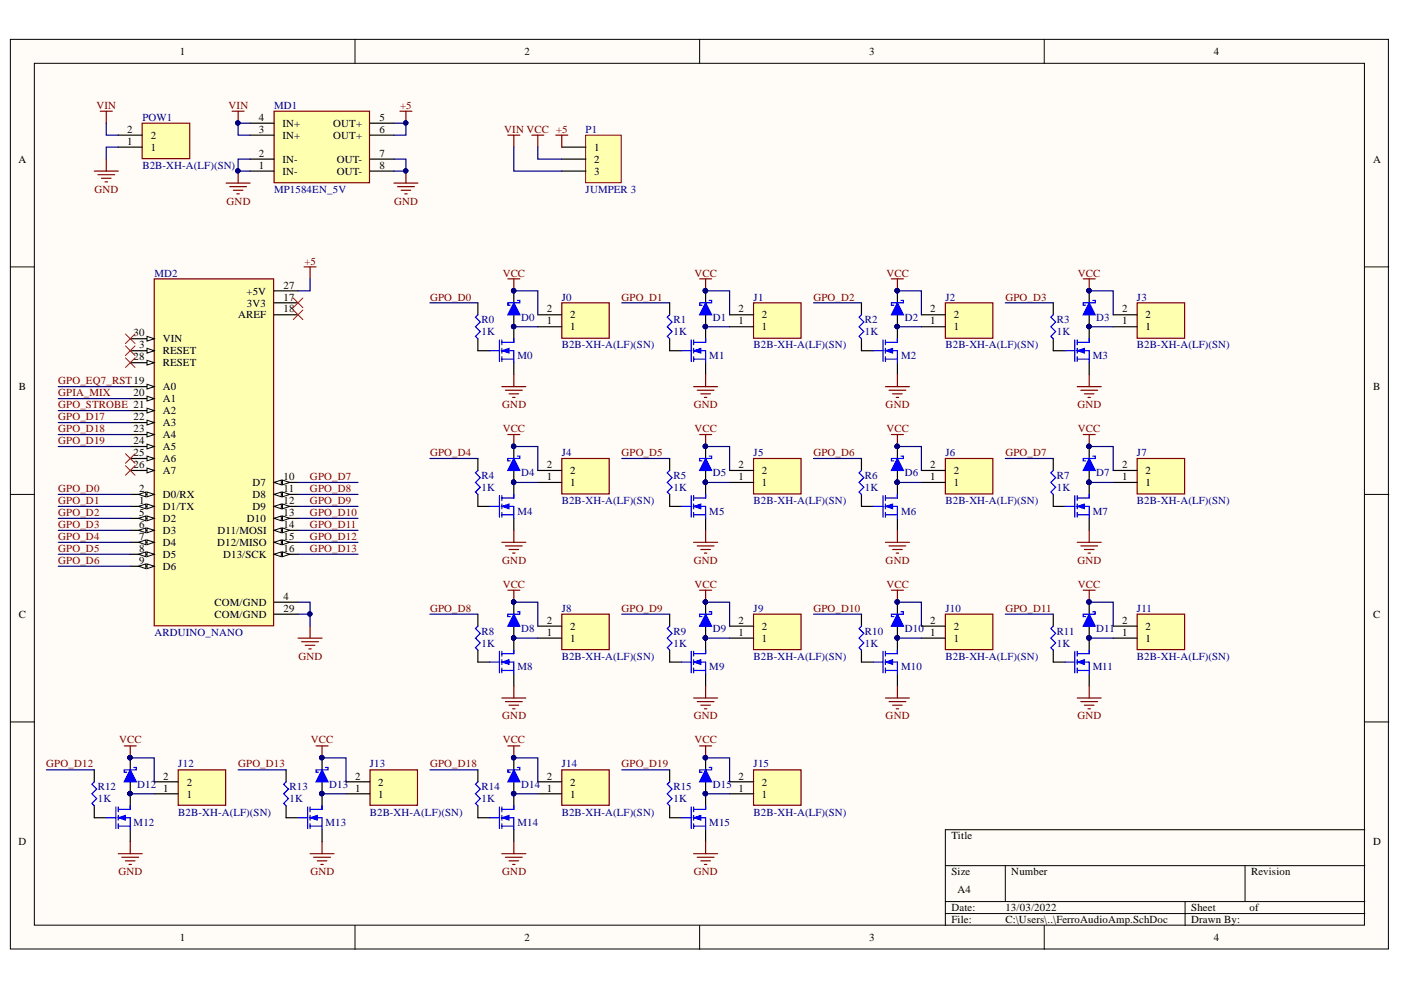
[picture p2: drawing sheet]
<svg xmlns="http://www.w3.org/2000/svg" width="297mm" height="210mm" viewBox="0 0 297 210" stroke-linecap="round" stroke-linejoin="round" font-family="sans-serif">
<defs><g id="words">
<g font-size="2.3">
<text x="38.1" y="11.7">1</text>
<text x="111.2" y="11.7">2</text>
<text x="184.3" y="11.7">3</text>
<text x="257.4" y="11.7">4</text>
<text x="27" y="28.1">2</text>
<text x="32" y="29.4">2</text>
<text x="54.9" y="25.6">4</text>
<text x="54.9" y="28.1">3</text>
<text x="59.9" y="26.9">IN+</text>
<text x="59.9" y="29.4">IN+</text>
<text x="70.6" y="26.9">OUT+</text>
<text x="70.6" y="29.4">OUT+</text>
<text x="80.4" y="25.6">5</text>
<text x="80.4" y="28.1">6</text>
<text x="3.9" y="34.5">A</text>
<text x="27" y="30.7">1</text>
<text x="32" y="31.9">1</text>
<text x="54.9" y="35.7">1</text>
<text x="54.9" y="33.2">2</text>
<text x="59.9" y="34.5">IN-</text>
<text x="71.4" y="34.5">OUT-</text>
<text x="80.4" y="33.2">7</text>
<text x="80.4" y="35.7">8</text>
<text x="125.9" y="31.9">1</text>
<text x="125.9" y="34.5">2</text>
<text x="291.1" y="34.5">A</text>
<text x="59.9" y="37">IN-</text>
<text x="71.4" y="37">OUT-</text>
<text x="125.9" y="37">3</text>
<text x="52.3" y="62.5">+5V</text>
<text x="52.4" y="65">3V3</text>
<text x="60.1" y="61.2">27</text>
<text x="60.1" y="63.7">17</text>
<text x="28.3" y="71.3">30</text>
<text x="50.5" y="67.5">AREF</text>
<text x="60.1" y="66.3">18</text>
<text x="116" y="68.8">1</text>
<text x="116" y="66.3">2</text>
<text x="120.9" y="70.1">1</text>
<text x="120.9" y="67.5">2</text>
<text x="156.6" y="68.8">1</text>
<text x="156.6" y="66.3">2</text>
<text x="161.6" y="70.1">1</text>
<text x="161.6" y="67.5">2</text>
<text x="197.2" y="68.8">1</text>
<text x="197.2" y="66.3">2</text>
<text x="202.2" y="70.1">1</text>
<text x="202.2" y="67.5">2</text>
<text x="237.9" y="68.8">1</text>
<text x="237.9" y="66.3">2</text>
<text x="242.8" y="70.1">1</text>
<text x="242.8" y="67.5">2</text>
<text x="28.3" y="76.4">28</text>
<text x="29.5" y="73.9">3</text>
<text x="34.5" y="72.6">VIN</text>
<text x="34.5" y="75.1">RESET</text>
<text x="34.5" y="77.7">RESET</text>
<text x="4" y="82.7">B</text>
<text x="34.5" y="82.7">A0</text>
<text x="291.1" y="82.7">B</text>
<text x="28.3" y="84">20</text>
<text x="28.3" y="89.1">22</text>
<text x="34.5" y="85.3">A1</text>
<text x="34.5" y="87.8">A2</text>
<text x="28.3" y="91.6">23</text>
<text x="28.3" y="94.1">24</text>
<text x="34.5" y="90.3">A3</text>
<text x="34.5" y="92.9">A4</text>
<text x="34.5" y="95.4">A5</text>
<text x="28.3" y="96.7">25</text>
<text x="28.3" y="99.2">26</text>
<text x="34.5" y="98">A6</text>
<text x="34.5" y="100.5">A7</text>
<text x="60.1" y="101.8">10</text>
<text x="116" y="101.8">1</text>
<text x="116" y="99.2">2</text>
<text x="120.9" y="100.5">2</text>
<text x="156.6" y="101.8">1</text>
<text x="156.6" y="99.2">2</text>
<text x="161.6" y="100.5">2</text>
<text x="197.2" y="101.8">1</text>
<text x="197.2" y="99.2">2</text>
<text x="202.2" y="100.5">2</text>
<text x="237.9" y="101.8">1</text>
<text x="237.9" y="99.2">2</text>
<text x="242.8" y="100.5">2</text>
<text x="29.5" y="104.4">2</text>
<text x="29.5" y="106.9">1</text>
<text x="34.5" y="105.6">D0/RX</text>
<text x="53.5" y="103">D7</text>
<text x="53.5" y="105.6">D8</text>
<text x="60.1" y="104.4">11</text>
<text x="60.1" y="106.9">12</text>
<text x="120.9" y="103">1</text>
<text x="161.6" y="103">1</text>
<text x="202.2" y="103">1</text>
<text x="242.8" y="103">1</text>
<text x="29.5" y="109.4">5</text>
<text x="29.5" y="112">6</text>
<text x="34.5" y="108.2">D1/TX</text>
<text x="34.5" y="110.7">D2</text>
<text x="34.5" y="113.2">D3</text>
<text x="46.1" y="113.2">D11/MOSI</text>
<text x="52.4" y="110.7">D10</text>
<text x="53.5" y="108.2">D9</text>
<text x="60.1" y="109.4">13</text>
<text x="60.1" y="112">14</text>
<text x="29.5" y="114.5">7</text>
<text x="29.5" y="117.1">8</text>
<text x="29.5" y="119.6">9</text>
<text x="34.5" y="115.8">D4</text>
<text x="34.5" y="118.3">D5</text>
<text x="46" y="115.8">D12/MISO</text>
<text x="47.3" y="118.3">D13/SCK</text>
<text x="60.1" y="114.5">15</text>
<text x="60.1" y="117.1">16</text>
<text x="34.5" y="120.9">D6</text>
<text x="4" y="131">C</text>
<text x="45.5" y="128.5">COM/GND</text>
<text x="45.5" y="131">COM/GND</text>
<text x="60.1" y="127.2">4</text>
<text x="60.1" y="129.7">29</text>
<text x="291.1" y="131">C</text>
<text x="116" y="134.8">1</text>
<text x="116" y="132.3">2</text>
<text x="120.9" y="136.1">1</text>
<text x="120.9" y="133.5">2</text>
<text x="156.6" y="134.8">1</text>
<text x="156.6" y="132.3">2</text>
<text x="161.6" y="136.1">1</text>
<text x="161.6" y="133.5">2</text>
<text x="197.2" y="134.8">1</text>
<text x="197.2" y="132.3">2</text>
<text x="202.2" y="136.1">1</text>
<text x="202.2" y="133.5">2</text>
<text x="237.9" y="134.8">1</text>
<text x="237.9" y="132.3">2</text>
<text x="242.8" y="136.1">1</text>
<text x="242.8" y="133.5">2</text>
<text x="34.6" y="167.8">1</text>
<text x="34.6" y="165.3">2</text>
<text x="39.6" y="166.6">2</text>
<text x="75.3" y="167.8">1</text>
<text x="75.3" y="165.3">2</text>
<text x="80.2" y="166.6">2</text>
<text x="116" y="167.8">1</text>
<text x="116" y="165.3">2</text>
<text x="120.9" y="166.6">2</text>
<text x="156.6" y="167.8">1</text>
<text x="156.6" y="165.3">2</text>
<text x="161.6" y="166.6">2</text>
<text x="39.6" y="169.1">1</text>
<text x="80.2" y="169.1">1</text>
<text x="120.9" y="169.1">1</text>
<text x="161.6" y="169.1">1</text>
<text x="3.9" y="179.3">D</text>
<text x="201.7" y="178">Title</text>
<text x="291.1" y="179.3">D</text>
<text x="201.7" y="185.6">Size</text>
<text x="214.4" y="185.6">Number</text>
<text x="265.3" y="185.6">Revision</text>
<text x="203" y="189.4">A4</text>
<text x="201.7" y="193.2">Date:</text>
<text x="201.7" y="195.7">File:</text>
<text x="213.2" y="193.2">13/03/2022</text>
<text x="213.2" y="195.7">C:\Users\..\FerroAudioAmp.SchDoc</text>
<text x="252.6" y="193.2">Sheet</text>
<text x="252.6" y="195.7">Drawn By:</text>
<text x="264.9" y="193.2">of</text>
<text x="38.1" y="199.5">1</text>
<text x="111.2" y="199.5">2</text>
<text x="184.3" y="199.5">3</text>
<text x="257.4" y="199.5">4</text>
</g>
<g font-size="2.3" fill="#800000">
<text x="20.5" y="23.1">VIN</text>
<text x="48.5" y="23.1">VIN</text>
<text x="84.8" y="23.1">+5</text>
<text x="106.9" y="28.1">VIN VCC +5</text>
<text x="20" y="40.8">GND</text>
<text x="48" y="43.4">GND</text>
<text x="83.6" y="43.4">GND</text>
<text x="64.5" y="56.1">+5</text>
<text x="106.6" y="58.7">VCC</text>
<text x="147.3" y="58.7">VCC</text>
<text x="187.9" y="58.7">VCC</text>
<text x="228.5" y="58.7">VCC</text>
<text x="91.2" y="63.7">GPO_D0</text>
<text x="131.8" y="63.7">GPO_D1</text>
<text x="172.5" y="63.7">GPO_D2</text>
<text x="213.2" y="63.7">GPO_D3</text>
<text x="12.3" y="81.5">GPO_EQ7_RST19</text>
<text x="12.3" y="89.1">GPO_D17</text>
<text x="12.3" y="84">GPIA_MIX</text>
<text x="12.3" y="86.5">GPO_STROBE 21</text>
<text x="106.5" y="86.5">GND</text>
<text x="147.1" y="86.5">GND</text>
<text x="187.8" y="86.5">GND</text>
<text x="228.5" y="86.5">GND</text>
<text x="12.3" y="91.6">GPO_D18</text>
<text x="12.3" y="94.1">GPO_D19</text>
<text x="106.6" y="91.6">VCC</text>
<text x="147.3" y="91.6">VCC</text>
<text x="187.9" y="91.6">VCC</text>
<text x="228.5" y="91.6">VCC</text>
<text x="65.7" y="101.8">GPO_D7</text>
<text x="91.2" y="96.7">GPO_D4</text>
<text x="131.8" y="96.7">GPO_D5</text>
<text x="172.5" y="96.7">GPO_D6</text>
<text x="213.2" y="96.7">GPO_D7</text>
<text x="12.3" y="104.4">GPO_D0</text>
<text x="12.3" y="106.9">GPO_D1</text>
<text x="65.7" y="104.4">GPO_D8</text>
<text x="65.7" y="106.9">GPO_D9</text>
<text x="12.3" y="109.4">GPO_D2</text>
<text x="12.3" y="112">GPO_D3</text>
<text x="65.7" y="109.4">GPO_D10</text>
<text x="65.7" y="112">GPO_D11</text>
<text x="12.3" y="114.5">GPO_D4</text>
<text x="12.3" y="117.1">GPO_D5</text>
<text x="12.3" y="119.6">GPO_D6</text>
<text x="65.7" y="114.5">GPO_D12</text>
<text x="65.7" y="117.1">GPO_D13</text>
<text x="106.5" y="119.6">GND</text>
<text x="147.1" y="119.6">GND</text>
<text x="187.8" y="119.6">GND</text>
<text x="228.5" y="119.6">GND</text>
<text x="106.6" y="124.7">VCC</text>
<text x="147.3" y="124.7">VCC</text>
<text x="187.9" y="124.7">VCC</text>
<text x="228.5" y="124.7">VCC</text>
<text x="91.2" y="129.7">GPO_D8</text>
<text x="131.8" y="129.7">GPO_D9</text>
<text x="172.5" y="129.7">GPO_D10</text>
<text x="213.2" y="129.7">GPO_D11</text>
<text x="63.3" y="139.9">GND</text>
<text x="106.5" y="152.5">GND</text>
<text x="147.1" y="152.5">GND</text>
<text x="187.8" y="152.5">GND</text>
<text x="228.5" y="152.5">GND</text>
<text x="25.3" y="157.6">VCC</text>
<text x="65.9" y="157.6">VCC</text>
<text x="106.6" y="157.6">VCC</text>
<text x="147.3" y="157.6">VCC</text>
<text x="9.8" y="162.7">GPO_D12</text>
<text x="50.5" y="162.7">GPO_D13</text>
<text x="91.2" y="162.7">GPO_D18</text>
<text x="131.8" y="162.7">GPO_D19</text>
<text x="25.1" y="185.6">GND</text>
<text x="65.8" y="185.6">GND</text>
<text x="106.5" y="185.6">GND</text>
<text x="147.1" y="185.6">GND</text>
</g>
<g font-size="2.3" fill="#000080">
<text x="58.1" y="23.1">MD1</text>
<text x="30.2" y="25.6">POW1</text>
<text x="124.2" y="28.1">P1</text>
<text x="30.2" y="35.7">B2B-XH-A(LF)(SN)</text>
<text x="58.1" y="40.8">MP1584EN_5V</text>
<text x="124.2" y="40.8">JUMPER 3</text>
<text x="32.7" y="58.7">MD2</text>
<text x="119.1" y="63.7">J0</text>
<text x="159.8" y="63.7">J1</text>
<text x="200.5" y="63.7">J2</text>
<text x="241.1" y="63.7">J3</text>
<text x="102.1" y="71.1">1K</text>
<text x="102.1" y="68.5">R0</text>
<text x="110.5" y="68">D0</text>
<text x="142.8" y="71.1">1K</text>
<text x="142.8" y="68.5">R1</text>
<text x="151.2" y="68">D1</text>
<text x="183.4" y="71.1">1K</text>
<text x="183.4" y="68.5">R2</text>
<text x="191.8" y="68">D2</text>
<text x="224.1" y="71.1">1K</text>
<text x="224.1" y="68.5">R3</text>
<text x="232.4" y="68">D3</text>
<text x="109.7" y="76.1">M0</text>
<text x="119.1" y="73.9">B2B-XH-A(LF)(SN)</text>
<text x="150.4" y="76.1">M1</text>
<text x="159.8" y="73.9">B2B-XH-A(LF)(SN)</text>
<text x="191.1" y="76.1">M2</text>
<text x="200.5" y="73.9">B2B-XH-A(LF)(SN)</text>
<text x="231.7" y="76.1">M3</text>
<text x="241.1" y="73.9">B2B-XH-A(LF)(SN)</text>
<text x="102.1" y="101.5">R4</text>
<text x="110.5" y="101">D4</text>
<text x="119.1" y="96.7">J4</text>
<text x="142.8" y="101.5">R5</text>
<text x="151.2" y="101">D5</text>
<text x="159.8" y="96.7">J5</text>
<text x="183.4" y="101.5">R6</text>
<text x="191.8" y="101">D6</text>
<text x="200.5" y="96.7">J6</text>
<text x="224.1" y="101.5">R7</text>
<text x="232.4" y="101">D7</text>
<text x="241.1" y="96.7">J7</text>
<text x="102.1" y="104.1">1K</text>
<text x="119.1" y="106.9">B2B-XH-A(LF)(SN)</text>
<text x="142.8" y="104.1">1K</text>
<text x="159.8" y="106.9">B2B-XH-A(LF)(SN)</text>
<text x="183.4" y="104.1">1K</text>
<text x="200.5" y="106.9">B2B-XH-A(LF)(SN)</text>
<text x="224.1" y="104.1">1K</text>
<text x="241.1" y="106.9">B2B-XH-A(LF)(SN)</text>
<text x="109.7" y="109.2">M4</text>
<text x="150.4" y="109.2">M5</text>
<text x="191.1" y="109.2">M6</text>
<text x="231.7" y="109.2">M7</text>
<text x="119.1" y="129.7">J8</text>
<text x="159.8" y="129.7">J9</text>
<text x="200.5" y="129.7">J10</text>
<text x="241.1" y="129.7">J11</text>
<text x="32.7" y="134.8">ARDUINO_NANO</text>
<text x="102.1" y="137.1">1K</text>
<text x="102.1" y="134.5">R8</text>
<text x="110.5" y="134">D8</text>
<text x="142.8" y="137.1">1K</text>
<text x="142.8" y="134.5">R9</text>
<text x="151.2" y="134">D9</text>
<text x="183.4" y="137.1">1K</text>
<text x="183.4" y="134.5">R10</text>
<text x="191.8" y="134">D10</text>
<text x="224.1" y="137.1">1K</text>
<text x="224.1" y="134.5">R11</text>
<text x="232.4" y="134">D11</text>
<text x="109.7" y="142.2">M8</text>
<text x="119.1" y="139.9">B2B-XH-A(LF)(SN)</text>
<text x="150.4" y="142.2">M9</text>
<text x="159.8" y="139.9">B2B-XH-A(LF)(SN)</text>
<text x="191.1" y="142.2">M10</text>
<text x="200.5" y="139.9">B2B-XH-A(LF)(SN)</text>
<text x="231.7" y="142.2">M11</text>
<text x="241.1" y="139.9">B2B-XH-A(LF)(SN)</text>
<text x="20.7" y="167.6">R12</text>
<text x="29.1" y="167.1">D12</text>
<text x="37.8" y="162.7">J12</text>
<text x="61.4" y="167.6">R13</text>
<text x="69.8" y="167.1">D13</text>
<text x="78.4" y="162.7">J13</text>
<text x="102.1" y="167.6">R14</text>
<text x="110.5" y="167.1">D14</text>
<text x="119.1" y="162.7">J14</text>
<text x="142.8" y="167.6">R15</text>
<text x="151.2" y="167.1">D15</text>
<text x="159.8" y="162.7">J15</text>
<text x="20.7" y="170.1">1K</text>
<text x="37.8" y="172.9">B2B-XH-A(LF)(SN)</text>
<text x="61.4" y="170.1">1K</text>
<text x="78.4" y="172.9">B2B-XH-A(LF)(SN)</text>
<text x="102.1" y="170.1">1K</text>
<text x="119.1" y="172.9">B2B-XH-A(LF)(SN)</text>
<text x="142.8" y="170.1">1K</text>
<text x="159.8" y="172.9">B2B-XH-A(LF)(SN)</text>
<text x="28.3" y="175.2">M12</text>
<text x="69" y="175.2">M13</text>
<text x="109.7" y="175.2">M14</text>
<text x="150.4" y="175.2">M15</text>
</g>
</g></defs>
<g fill="#fffcf8" stroke="#000" stroke-width=".21">
<path d="M2.2 8.3h292.2v192.9h-292.2z"/>
<path d="M7.3 13.4h282v182.8h-282z"/>
</g>
<g fill="none" stroke="#000" stroke-width=".21">
<path d="M75.3 8.3v5.1M148.3 8.3v5.1M221.4 8.3v5.1M2.2 56.6h5.1M289.4 56.6h5.1M2.2 104.8h5.1M289.4 104.8h5.1M2.2 153.1h5.1M289.4 153.1h5.1M289.4 175.9h-89v20.3M75.3 196.2v5.1M148.3 196.2v5.1"/>
<path d="M200.4 183.5h89M200.4 191.2h89M200.4 193.7h89M213.1 183.5v7.7M221.4 196.2v5.1M251.3 191.2v5M264 183.5v7.7"/>
</g>
<path d="M101.3 74.4h2.6M108.9 69.3v2.5M108.9 76.9v2.5" fill="none" stroke="#000" stroke-width=".25"/>
<circle cx="108.9" cy="69.2" r=".46" fill="#000080" stroke="#000080" stroke-width=".21"/>
<path d="M103.9 74.4h2M105.9 72.1v4.5M106.4 72.6h2.5M106.4 74.4h2.5v2.5M106.4 76.1h2.5M106.4 72.1v1M106.4 73.9v1M106.4 75.6v1" fill="none" stroke="#00f" stroke-width=".25"/>
<path d="M106.4 74.4l1.5-.5v1z" fill="#00f"/>
<path d="M106.4 74.4l1.5-.5v1z" fill="none" stroke="#00f" stroke-width=".21"/>
<path d="M108.9 71.8v.8" fill="none" stroke="#00f" stroke-width=".25"/>
<circle cx="108.9" cy="69.2" r=".46" fill="#000080" stroke="#000080" stroke-width=".21"/>
<path d="M32.7 59.1h25.3v73.6h-25.3z" fill="#ffffb0" stroke="#800000" stroke-width=".25"/>
<path d="M27.6 71.8h5.1" fill="none" stroke="#000" stroke-width=".25"/>
<path d="M31.2 71.3l1.5 .5-1.5 .5z" fill="#fffcf8"/>
<path d="M31.2 71.3l1.5 .5-1.5 .5z" fill="none" stroke="#000" stroke-width=".21"/>
<path d="M27.6 74.4h5.1" fill="none" stroke="#000" stroke-width=".25"/>
<path d="M31.2 73.9l1.5 .5-1.5 .5z" fill="#fffcf8"/>
<path d="M31.2 73.9l1.5 .5-1.5 .5z" fill="none" stroke="#000" stroke-width=".21"/>
<path d="M27.6 76.9h5.1" fill="none" stroke="#000" stroke-width=".25"/>
<path d="M31.2 76.4l1.5 .5-1.5 .5z" fill="#fffcf8"/>
<path d="M31.2 76.4l1.5 .5-1.5 .5z" fill="none" stroke="#000" stroke-width=".21"/>
<path d="M27.6 82h5.1" fill="none" stroke="#000" stroke-width=".25"/>
<path d="M31.2 81.5l1.5 .5-1.5 .5z" fill="#fffcf8"/>
<path d="M31.2 81.5l1.5 .5-1.5 .5z" fill="none" stroke="#000" stroke-width=".21"/>
<path d="M27.6 84.5h5.1" fill="none" stroke="#000" stroke-width=".25"/>
<path d="M31.2 84l1.5 .5-1.5 .5z" fill="#fffcf8"/>
<path d="M31.2 84l1.5 .5-1.5 .5z" fill="none" stroke="#000" stroke-width=".21"/>
<path d="M27.6 87.1h5.1" fill="none" stroke="#000" stroke-width=".25"/>
<path d="M31.2 86.5l1.5 .6-1.5 .5z" fill="#fffcf8"/>
<path d="M31.2 86.5l1.5 .6-1.5 .5z" fill="none" stroke="#000" stroke-width=".21"/>
<path d="M27.6 89.6h5.1" fill="none" stroke="#000" stroke-width=".25"/>
<path d="M31.2 89.1l1.5 .5-1.5 .5z" fill="#fffcf8"/>
<path d="M31.2 89.1l1.5 .5-1.5 .5z" fill="none" stroke="#000" stroke-width=".21"/>
<path d="M27.6 92.1h5.1" fill="none" stroke="#000" stroke-width=".25"/>
<path d="M31.2 91.6l1.5 .5-1.5 .5z" fill="#fffcf8"/>
<path d="M31.2 91.6l1.5 .5-1.5 .5z" fill="none" stroke="#000" stroke-width=".21"/>
<path d="M27.6 94.7h5.1" fill="none" stroke="#000" stroke-width=".25"/>
<path d="M31.2 94.2l1.5 .5-1.5 .5z" fill="#fffcf8"/>
<path d="M31.2 94.2l1.5 .5-1.5 .5z" fill="none" stroke="#000" stroke-width=".21"/>
<path d="M27.6 97.2h5.1" fill="none" stroke="#000" stroke-width=".25"/>
<path d="M31.2 96.7l1.5 .5-1.5 .5z" fill="#fffcf8"/>
<path d="M31.2 96.7l1.5 .5-1.5 .5z" fill="none" stroke="#000" stroke-width=".21"/>
<path d="M27.6 99.8h5.1" fill="none" stroke="#000" stroke-width=".25"/>
<path d="M31.2 99.2l1.5 .6-1.5 .5z" fill="#fffcf8"/>
<path d="M31.2 99.2l1.5 .6-1.5 .5z" fill="none" stroke="#000" stroke-width=".21"/>
<path d="M27.6 104.8h5.1" fill="none" stroke="#000" stroke-width=".25"/>
<path d="M31.2 104.3l1.5 .5-1.5 .5z" fill="#fffcf8"/>
<path d="M31.2 104.3l1.5 .5-1.5 .5z" fill="none" stroke="#000" stroke-width=".21"/>
<path d="M29.4 104.8l1.5-.5v1z" fill="#fffcf8"/>
<path d="M29.4 104.8l1.5-.5v1z" fill="none" stroke="#000" stroke-width=".21"/>
<path d="M27.6 107.4h5.1" fill="none" stroke="#000" stroke-width=".25"/>
<path d="M31.2 106.9l1.5 .5-1.5 .5z" fill="#fffcf8"/>
<path d="M31.2 106.9l1.5 .5-1.5 .5z" fill="none" stroke="#000" stroke-width=".21"/>
<path d="M29.4 107.4l1.5-.5v1z" fill="#fffcf8"/>
<path d="M29.4 107.4l1.5-.5v1z" fill="none" stroke="#000" stroke-width=".21"/>
<path d="M27.6 109.9h5.1" fill="none" stroke="#000" stroke-width=".25"/>
<path d="M31.2 109.4l1.5 .5-1.5 .5z" fill="#fffcf8"/>
<path d="M31.2 109.4l1.5 .5-1.5 .5z" fill="none" stroke="#000" stroke-width=".21"/>
<path d="M29.4 109.9l1.5-.5v1z" fill="#fffcf8"/>
<path d="M29.4 109.9l1.5-.5v1z" fill="none" stroke="#000" stroke-width=".21"/>
<path d="M27.6 112.4h5.1" fill="none" stroke="#000" stroke-width=".25"/>
<path d="M31.2 111.9l1.5 .5-1.5 .6z" fill="#fffcf8"/>
<path d="M31.2 111.9l1.5 .5-1.5 .6z" fill="none" stroke="#000" stroke-width=".21"/>
<path d="M29.4 112.4l1.5-.5v1.1z" fill="#fffcf8"/>
<path d="M29.4 112.4l1.5-.5v1.1z" fill="none" stroke="#000" stroke-width=".21"/>
<path d="M27.6 115h5.1" fill="none" stroke="#000" stroke-width=".25"/>
<path d="M31.2 114.5l1.5 .5-1.5 .5z" fill="#fffcf8"/>
<path d="M31.2 114.5l1.5 .5-1.5 .5z" fill="none" stroke="#000" stroke-width=".21"/>
<path d="M29.4 115l1.5-.5v1z" fill="#fffcf8"/>
<path d="M29.4 115l1.5-.5v1z" fill="none" stroke="#000" stroke-width=".21"/>
<path d="M27.6 117.5h5.1" fill="none" stroke="#000" stroke-width=".25"/>
<path d="M31.2 117l1.5 .5-1.5 .5z" fill="#fffcf8"/>
<path d="M31.2 117l1.5 .5-1.5 .5z" fill="none" stroke="#000" stroke-width=".21"/>
<path d="M29.4 117.5l1.5-.5v1z" fill="#fffcf8"/>
<path d="M29.4 117.5l1.5-.5v1z" fill="none" stroke="#000" stroke-width=".21"/>
<path d="M27.6 120.1h5.1" fill="none" stroke="#000" stroke-width=".25"/>
<path d="M31.2 119.6l1.5 .5-1.5 .5z" fill="#fffcf8"/>
<path d="M31.2 119.6l1.5 .5-1.5 .5z" fill="none" stroke="#000" stroke-width=".21"/>
<path d="M29.4 120.1l1.5-.5v1z" fill="#fffcf8"/>
<path d="M29.4 120.1l1.5-.5v1z" fill="none" stroke="#000" stroke-width=".21"/>
<path d="M58.1 61.7h5.1M58.1 64.2h5.1M58.1 66.7h5.1M58.1 102.3h5.1" fill="none" stroke="#000" stroke-width=".25"/>
<path d="M58.1 102.3l1.5-.5v1z" fill="#fffcf8"/>
<path d="M58.1 102.3l1.5-.5v1z" fill="none" stroke="#000" stroke-width=".21"/>
<path d="M59.9 101.8l1.5 .5-1.5 .5z" fill="#fffcf8"/>
<path d="M59.9 101.8l1.5 .5-1.5 .5z" fill="none" stroke="#000" stroke-width=".21"/>
<path d="M58.1 104.8h5.1" fill="none" stroke="#000" stroke-width=".25"/>
<path d="M58.1 104.8l1.5-.5v1z" fill="#fffcf8"/>
<path d="M58.1 104.8l1.5-.5v1z" fill="none" stroke="#000" stroke-width=".21"/>
<path d="M59.9 104.3l1.5 .5-1.5 .5z" fill="#fffcf8"/>
<path d="M59.9 104.3l1.5 .5-1.5 .5z" fill="none" stroke="#000" stroke-width=".21"/>
<path d="M58.1 107.4h5.1" fill="none" stroke="#000" stroke-width=".25"/>
<path d="M58.1 107.4l1.5-.5v1z" fill="#fffcf8"/>
<path d="M58.1 107.4l1.5-.5v1z" fill="none" stroke="#000" stroke-width=".21"/>
<path d="M59.9 106.9l1.5 .5-1.5 .5z" fill="#fffcf8"/>
<path d="M59.9 106.9l1.5 .5-1.5 .5z" fill="none" stroke="#000" stroke-width=".21"/>
<path d="M58.1 109.9h5.1" fill="none" stroke="#000" stroke-width=".25"/>
<path d="M58.1 109.9l1.5-.5v1z" fill="#fffcf8"/>
<path d="M58.1 109.9l1.5-.5v1z" fill="none" stroke="#000" stroke-width=".21"/>
<path d="M59.9 109.4l1.5 .5-1.5 .5z" fill="#fffcf8"/>
<path d="M59.9 109.4l1.5 .5-1.5 .5z" fill="none" stroke="#000" stroke-width=".21"/>
<path d="M58.1 112.4h5.1" fill="none" stroke="#000" stroke-width=".25"/>
<path d="M58.1 112.4l1.5-.5v1.1z" fill="#fffcf8"/>
<path d="M58.1 112.4l1.5-.5v1.1z" fill="none" stroke="#000" stroke-width=".21"/>
<path d="M59.9 111.9l1.5 .5-1.5 .6z" fill="#fffcf8"/>
<path d="M59.9 111.9l1.5 .5-1.5 .6z" fill="none" stroke="#000" stroke-width=".21"/>
<path d="M58.1 115h5.1" fill="none" stroke="#000" stroke-width=".25"/>
<path d="M58.1 115l1.5-.5v1z" fill="#fffcf8"/>
<path d="M58.1 115l1.5-.5v1z" fill="none" stroke="#000" stroke-width=".21"/>
<path d="M59.9 114.5l1.5 .5-1.5 .5z" fill="#fffcf8"/>
<path d="M59.9 114.5l1.5 .5-1.5 .5z" fill="none" stroke="#000" stroke-width=".21"/>
<path d="M58.1 117.5h5.1" fill="none" stroke="#000" stroke-width=".25"/>
<path d="M58.1 117.5l1.5-.5v1z" fill="#fffcf8"/>
<path d="M58.1 117.5l1.5-.5v1z" fill="none" stroke="#000" stroke-width=".21"/>
<path d="M59.9 117l1.5 .5-1.5 .5z" fill="#fffcf8"/>
<path d="M59.9 117l1.5 .5-1.5 .5z" fill="none" stroke="#000" stroke-width=".21"/>
<path d="M108.9 61.7v2.5M108.9 66.7v2.6M58.1 127.7h5.1M58.1 130.2h5.1" fill="none" stroke="#000" stroke-width=".25"/>
<g fill="#000080" stroke="#000080" stroke-width=".21">
<circle cx="108.9" cy="69.2" r=".46"/>
<circle cx="108.9" cy="61.6" r=".46"/>
</g>
<path d="M108.9 64.2l1.3 2.5h-2.5z" fill="#00f"/>
<path d="M108.9 64.2l1.3 2.5h-2.5zM109.7 63.7h.5v.5h-2.5v.5h.5" fill="none" stroke="#00f" stroke-width=".25"/>
<g fill="#000080" stroke="#000080" stroke-width=".21">
<circle cx="108.9" cy="69.2" r=".46"/>
<circle cx="108.9" cy="61.6" r=".46"/>
</g>
<path d="M30.1 26.1h10.1v7.5h-10.1z" fill="#ffffb0" stroke="#800000" stroke-width=".25"/>
<path d="M25.1 31.2h5.1M25.1 28.7h5.1" fill="none" stroke="#000" stroke-width=".25"/>
<path d="M58.1 23.6h20.2v15.1h-20.2z" fill="#ffffb0" stroke="#800000" stroke-width=".25"/>
<path d="M53 26.1h5.1M53 28.7h5.1M53 36.3h5.1M53 33.7h5.1M78.4 26.1h5.1M78.4 28.7h5.1M78.4 36.3h5.1M78.4 33.7h5.1" fill="none" stroke="#000" stroke-width=".25"/>
<g fill="none" stroke="#800000" stroke-width=".25">
<path d="M20 36.3h5.1M20.8 37h3.5M21.3 23.6h2.5M21.5 37.8h2M22.3 38.6h.5M22.5 23.6v2.5M22.5 33.7v2.6M47.9 38.8h5.1M48.7 39.6h3.6M49.2 23.6h2.6M50.5 23.6v2.5M50.5 36.3v2.5"/>
<path d="M83.5 38.8h5.1M84.3 39.6h3.5M84.8 23.6h2.5M86.1 23.6v2.5M86.1 36.3v2.5M49.5 40.3h2M50.2 41.1h.5M64.5 56.6h2.5M65.7 56.6v2.5M85.1 40.3h2M85.8 41.1h.5M63.2 135.3h5.1"/>
<path d="M64 136.1h3.5M64.7 136.8h2.1M65.5 137.6h.5M65.7 132.8v2.5"/>
</g>
<g fill="#000080" stroke="#000080" stroke-width=".21">
<circle cx="50.4" cy="26.1" r=".46"/>
<circle cx="50.4" cy="36.2" r=".46"/>
<circle cx="86" cy="36.2" r=".46"/>
<circle cx="86" cy="26.1" r=".46"/>
</g>
<g fill="none" stroke="#f00" stroke-width=".21">
<path d="M26.6 70.8l2 2M26.6 75.9l2 2M26.6 73.3l2 2.1M28.6 70.8l-2 2M28.6 75.9l-2 2M28.6 73.3l-2 2.1M62.2 63.2l2 2M62.2 65.7l2 2.1M64.2 63.2l-2 2M64.2 65.7l-2 2.1M26.6 96.2l2 2M26.6 98.7l2 2.1"/>
<path d="M28.6 96.2l-2 2M28.6 98.7l-2 2.1"/>
</g>
<path d="M124.2 28.7h7.5v10h-7.5z" fill="#ffffb0" stroke="#800000" stroke-width=".21"/>
<path d="M119.1 31.2h5.1M119.1 33.7h5.1M119.1 36.3h5.1" fill="none" stroke="#000" stroke-width=".25"/>
<path d="M107.7 28.7h2.5M108.9 28.7v2.5M112.8 28.7h2.5M114 28.7v2.5M117.8 28.7h2.6M119.1 28.7v2.5M108.9 79.4v2.6M106.4 82h5.1M107.2 82.7h3.5M107.9 83.5h2.1M108.7 84.3h.5" fill="none" stroke="#800000" stroke-width=".25"/>
<path d="M119.1 64.2h10.1v7.5h-10.1z" fill="#ffffb0" stroke="#800000" stroke-width=".25"/>
<path d="M101.3 64.2v2.5M101.3 71.8v2.6M114 69.3h5.1M114 66.7h5.1M142 74.4h2.5M149.6 69.3v2.5M149.6 76.9v2.5" fill="none" stroke="#000" stroke-width=".25"/>
<path d="M101.3 66.7l-.5 .6 1 1-1 1 1 1-1 1 .5 .5M144.5 74.4h2.1M146.6 72.1v4.5M147.1 72.6h2.5M147.1 74.4h2.5v2.5M147.1 76.1h2.5M147.1 72.1v1M147.1 73.9v1M147.1 75.6v1" fill="none" stroke="#00f" stroke-width=".25"/>
<circle cx="149.6" cy="69.2" r=".46" fill="#000080" stroke="#000080" stroke-width=".21"/>
<path d="M147.1 74.4l1.5-.5v1z" fill="#00f"/>
<path d="M147.1 74.4l1.5-.5v1z" fill="none" stroke="#00f" stroke-width=".21"/>
<path d="M149.6 71.8v.8" fill="none" stroke="#00f" stroke-width=".25"/>
<g fill="#000080" stroke="#000080" stroke-width=".21">
<circle cx="149.6" cy="69.2" r=".46"/>
<circle cx="149.5" cy="61.6" r=".46"/>
</g>
<path d="M149.6 61.7v2.5M149.6 66.7v2.6" fill="none" stroke="#000" stroke-width=".25"/>
<path d="M149.6 64.2l1.3 2.5h-2.6z" fill="#00f"/>
<path d="M149.6 64.2l1.3 2.5h-2.6zM150.4 63.7h.5v.5h-2.6v.5h.5" fill="none" stroke="#00f" stroke-width=".25"/>
<g fill="#000080" stroke="#000080" stroke-width=".21">
<circle cx="149.6" cy="69.2" r=".46"/>
<circle cx="149.5" cy="61.6" r=".46"/>
</g>
<path d="M149.6 79.4v2.6M147.1 82h5M147.8 82.7h3.6M148.6 83.5h2M149.4 84.3h.5" fill="none" stroke="#800000" stroke-width=".25"/>
<path d="M159.8 64.2h10v7.5h-10z" fill="#ffffb0" stroke="#800000" stroke-width=".25"/>
<path d="M142 64.2v2.5M142 71.8v2.6M154.7 69.3h5.1M154.7 66.7h5.1M182.6 74.4h2.6M190.3 69.3v2.5M190.3 76.9v2.5" fill="none" stroke="#000" stroke-width=".25"/>
<path d="M142 66.7l-.5 .6 1 1-1 1 1 1-1 1 .5 .5M185.2 74.4h2M187.2 72.1v4.5M187.7 72.6h2.6M187.7 74.4h2.6v2.5M187.7 76.1h2.6M187.7 72.1v1M187.7 73.9v1M187.7 75.6v1" fill="none" stroke="#00f" stroke-width=".25"/>
<circle cx="190.2" cy="69.2" r=".46" fill="#000080" stroke="#000080" stroke-width=".21"/>
<path d="M187.7 74.4l1.6-.5v1z" fill="#00f"/>
<path d="M187.7 74.4l1.6-.5v1z" fill="none" stroke="#00f" stroke-width=".21"/>
<path d="M190.3 71.8v.8" fill="none" stroke="#00f" stroke-width=".25"/>
<g fill="#000080" stroke="#000080" stroke-width=".21">
<circle cx="190.2" cy="69.2" r=".46"/>
<circle cx="190.2" cy="61.6" r=".46"/>
</g>
<path d="M190.3 61.7v2.5M190.3 66.7v2.6" fill="none" stroke="#000" stroke-width=".25"/>
<path d="M190.3 64.2l1.2 2.5h-2.5z" fill="#00f"/>
<path d="M190.3 64.2l1.2 2.5h-2.5zM191 63.7h.5v.5h-2.5v.5h.5" fill="none" stroke="#00f" stroke-width=".25"/>
<g fill="#000080" stroke="#000080" stroke-width=".21">
<circle cx="190.2" cy="69.2" r=".46"/>
<circle cx="190.2" cy="61.6" r=".46"/>
</g>
<path d="M190.3 79.4v2.6M187.7 82h5.1M188.5 82.7h3.5M189.3 83.5h2M190 84.3h.5" fill="none" stroke="#800000" stroke-width=".25"/>
<path d="M200.4 64.2h10.1v7.5h-10.1z" fill="#ffffb0" stroke="#800000" stroke-width=".25"/>
<path d="M182.6 64.2v2.5M182.6 71.8v2.6M195.4 69.3h5M195.4 66.7h5M223.3 74.4h2.5M230.9 69.3v2.5M230.9 76.9v2.5" fill="none" stroke="#000" stroke-width=".25"/>
<path d="M182.6 66.7l-.5 .6 1.1 1-1.1 1 1.1 1-1.1 1 .5 .5M225.8 74.4h2.1M227.9 72.1v4.5M228.4 72.6h2.5M228.4 74.4h2.5v2.5M228.4 76.1h2.5M228.4 72.1v1M228.4 73.9v1M228.4 75.6v1" fill="none" stroke="#00f" stroke-width=".25"/>
<circle cx="230.9" cy="69.2" r=".46" fill="#000080" stroke="#000080" stroke-width=".21"/>
<path d="M228.4 74.4l1.5-.5v1z" fill="#00f"/>
<path d="M228.4 74.4l1.5-.5v1z" fill="none" stroke="#00f" stroke-width=".21"/>
<path d="M230.9 71.8v.8" fill="none" stroke="#00f" stroke-width=".25"/>
<g fill="#000080" stroke="#000080" stroke-width=".21">
<circle cx="230.9" cy="69.2" r=".46"/>
<circle cx="230.9" cy="61.6" r=".46"/>
</g>
<path d="M230.9 61.7v2.5M230.9 66.7v2.6" fill="none" stroke="#000" stroke-width=".25"/>
<path d="M230.9 64.2l1.3 2.5h-2.5z" fill="#00f"/>
<path d="M230.9 64.2l1.3 2.5h-2.5zM231.7 63.7h.5v.5h-2.5v.5h.5" fill="none" stroke="#00f" stroke-width=".25"/>
<g fill="#000080" stroke="#000080" stroke-width=".21">
<circle cx="230.9" cy="69.2" r=".46"/>
<circle cx="230.9" cy="61.6" r=".46"/>
</g>
<path d="M230.9 79.4v2.6M228.4 82h5.1M229.2 82.7h3.5M229.9 83.5h2M230.7 84.3h.5" fill="none" stroke="#800000" stroke-width=".25"/>
<path d="M241.1 64.2h10.1v7.5h-10.1z" fill="#ffffb0" stroke="#800000" stroke-width=".25"/>
<path d="M223.3 64.2v2.5M223.3 71.8v2.6M236 69.3h5.1M236 66.7h5.1M101.3 107.4h2.6M108.9 102.3v2.5M108.9 109.9v2.5" fill="none" stroke="#000" stroke-width=".25"/>
<path d="M223.3 66.7l-.5 .6 1 1-1 1 1 1-1 1 .5 .5M103.9 107.4h2M105.9 105.1v4.6M106.4 105.6h2.5M106.4 107.4h2.5v2.5M106.4 109.1h2.5M106.4 105.1v1M106.4 106.9v1M106.4 108.6v1.1" fill="none" stroke="#00f" stroke-width=".25"/>
<circle cx="108.9" cy="102.3" r=".46" fill="#000080" stroke="#000080" stroke-width=".21"/>
<path d="M106.4 107.4l1.5-.5v1z" fill="#00f"/>
<path d="M106.4 107.4l1.5-.5v1z" fill="none" stroke="#00f" stroke-width=".21"/>
<path d="M108.9 104.8v.8" fill="none" stroke="#00f" stroke-width=".25"/>
<g fill="#000080" stroke="#000080" stroke-width=".21">
<circle cx="108.9" cy="102.3" r=".46"/>
<circle cx="108.9" cy="94.6" r=".46"/>
</g>
<path d="M108.9 94.7v2.5M108.9 99.8v2.5" fill="none" stroke="#000" stroke-width=".25"/>
<path d="M108.9 97.2l1.3 2.6h-2.5z" fill="#00f"/>
<path d="M108.9 97.2l1.3 2.6h-2.5zM109.7 96.7h.5v.5h-2.5v.5h.5" fill="none" stroke="#00f" stroke-width=".25"/>
<g fill="#000080" stroke="#000080" stroke-width=".21">
<circle cx="108.9" cy="102.3" r=".46"/>
<circle cx="108.9" cy="94.6" r=".46"/>
</g>
<path d="M107.7 92.1h2.5M108.9 92.1v2.6M106.4 115h5.1M107.2 115.7h3.5M107.9 116.5h2.1M108.7 117.3h.5M108.9 112.4v2.6" fill="none" stroke="#800000" stroke-width=".25"/>
<path d="M119.1 97.2h10.1v7.5h-10.1z" fill="#ffffb0" stroke="#800000" stroke-width=".25"/>
<path d="M101.3 97.2v2.6M114 99.8h5.1M101.3 104.8v2.6M114 102.3h5.1M142 107.4h2.5M149.6 102.3v2.5M149.6 109.9v2.5" fill="none" stroke="#000" stroke-width=".25"/>
<path d="M101.3 99.8l-.5 .5 1 1-1 1 1 1-1 1 .5 .5M144.5 107.4h2.1M146.6 105.1v4.6M147.1 105.6h2.5M147.1 107.4h2.5v2.5M147.1 109.1h2.5M147.1 105.1v1M147.1 106.9v1M147.1 108.6v1.1" fill="none" stroke="#00f" stroke-width=".25"/>
<circle cx="149.5" cy="102.3" r=".46" fill="#000080" stroke="#000080" stroke-width=".21"/>
<path d="M147.1 107.4l1.5-.5v1z" fill="#00f"/>
<path d="M147.1 107.4l1.5-.5v1z" fill="none" stroke="#00f" stroke-width=".21"/>
<path d="M149.6 104.8v.8" fill="none" stroke="#00f" stroke-width=".25"/>
<g fill="#000080" stroke="#000080" stroke-width=".21">
<circle cx="149.5" cy="102.3" r=".46"/>
<circle cx="149.5" cy="94.6" r=".46"/>
</g>
<path d="M149.6 94.7v2.5M149.6 99.8v2.5" fill="none" stroke="#000" stroke-width=".25"/>
<path d="M149.6 97.2l1.3 2.6h-2.6z" fill="#00f"/>
<path d="M149.6 97.2l1.3 2.6h-2.6zM150.4 96.7h.5v.5h-2.6v.5h.5" fill="none" stroke="#00f" stroke-width=".25"/>
<g fill="#000080" stroke="#000080" stroke-width=".21">
<circle cx="149.5" cy="102.3" r=".46"/>
<circle cx="149.5" cy="94.6" r=".46"/>
</g>
<path d="M148.3 92.1h2.6M149.6 92.1v2.6M147.1 115h5M147.8 115.7h3.6M148.6 116.5h2M149.4 117.3h.5M149.6 112.4v2.6" fill="none" stroke="#800000" stroke-width=".25"/>
<path d="M159.8 97.2h10v7.5h-10z" fill="#ffffb0" stroke="#800000" stroke-width=".25"/>
<path d="M142 97.2v2.6M154.7 99.8h5.1M142 104.8v2.6M154.7 102.3h5.1M182.6 107.4h2.6M190.3 102.3v2.5M190.3 109.9v2.5" fill="none" stroke="#000" stroke-width=".25"/>
<path d="M142 99.8l-.5 .5 1 1-1 1 1 1-1 1 .5 .5M185.2 107.4h2M187.2 105.1v4.6M187.7 105.6h2.6M187.7 107.4h2.6v2.5M187.7 109.1h2.6M187.7 105.1v1M187.7 106.9v1M187.7 108.6v1.1" fill="none" stroke="#00f" stroke-width=".25"/>
<circle cx="190.2" cy="102.3" r=".46" fill="#000080" stroke="#000080" stroke-width=".21"/>
<path d="M187.7 107.4l1.6-.5v1z" fill="#00f"/>
<path d="M187.7 107.4l1.6-.5v1z" fill="none" stroke="#00f" stroke-width=".21"/>
<path d="M190.3 104.8v.8" fill="none" stroke="#00f" stroke-width=".25"/>
<g fill="#000080" stroke="#000080" stroke-width=".21">
<circle cx="190.2" cy="102.3" r=".46"/>
<circle cx="190.2" cy="94.6" r=".46"/>
</g>
<path d="M190.3 94.7v2.5M190.3 99.8v2.5" fill="none" stroke="#000" stroke-width=".25"/>
<path d="M190.3 97.2l1.2 2.6h-2.5z" fill="#00f"/>
<path d="M190.3 97.2l1.2 2.6h-2.5zM191 96.7h.5v.5h-2.5v.5h.5" fill="none" stroke="#00f" stroke-width=".25"/>
<g fill="#000080" stroke="#000080" stroke-width=".21">
<circle cx="190.2" cy="102.3" r=".46"/>
<circle cx="190.2" cy="94.6" r=".46"/>
</g>
<path d="M189 92.1h2.5M190.3 92.1v2.6M187.7 115h5.1M188.5 115.7h3.5M189.3 116.5h2M190 117.3h.5M190.3 112.4v2.6" fill="none" stroke="#800000" stroke-width=".25"/>
<path d="M200.4 97.2h10.1v7.5h-10.1z" fill="#ffffb0" stroke="#800000" stroke-width=".25"/>
<path d="M182.6 97.2v2.6M195.4 99.8h5M182.6 104.8v2.6M195.4 102.3h5M223.3 107.4h2.5M230.9 102.3v2.5M230.9 109.9v2.5" fill="none" stroke="#000" stroke-width=".25"/>
<path d="M182.6 99.8l-.5 .5 1.1 1-1.1 1 1.1 1-1.1 1 .5 .5M225.8 107.4h2.1M227.9 105.1v4.6M228.4 105.6h2.5M228.4 107.4h2.5v2.5M228.4 109.1h2.5M228.4 105.1v1M228.4 106.9v1M228.4 108.6v1.1" fill="none" stroke="#00f" stroke-width=".25"/>
<circle cx="230.9" cy="102.3" r=".46" fill="#000080" stroke="#000080" stroke-width=".21"/>
<path d="M228.4 107.4l1.5-.5v1z" fill="#00f"/>
<path d="M228.4 107.4l1.5-.5v1z" fill="none" stroke="#00f" stroke-width=".21"/>
<path d="M230.9 104.8v.8" fill="none" stroke="#00f" stroke-width=".25"/>
<g fill="#000080" stroke="#000080" stroke-width=".21">
<circle cx="230.9" cy="102.3" r=".46"/>
<circle cx="230.9" cy="94.6" r=".46"/>
</g>
<path d="M230.9 94.7v2.5M230.9 99.8v2.5" fill="none" stroke="#000" stroke-width=".25"/>
<path d="M230.9 97.2l1.3 2.6h-2.5z" fill="#00f"/>
<path d="M230.9 97.2l1.3 2.6h-2.5zM231.7 96.7h.5v.5h-2.5v.5h.5" fill="none" stroke="#00f" stroke-width=".25"/>
<g fill="#000080" stroke="#000080" stroke-width=".21">
<circle cx="230.9" cy="102.3" r=".46"/>
<circle cx="230.9" cy="94.6" r=".46"/>
</g>
<path d="M229.7 92.1h2.5M230.9 92.1v2.6M228.4 115h5.1M229.2 115.7h3.5M229.9 116.5h2M230.7 117.3h.5M230.9 112.4v2.6" fill="none" stroke="#800000" stroke-width=".25"/>
<path d="M241.1 97.2h10.1v7.5h-10.1z" fill="#ffffb0" stroke="#800000" stroke-width=".25"/>
<path d="M223.3 97.2v2.6M236 99.8h5.1M223.3 104.8v2.6M236 102.3h5.1M108.9 135.3v2.5M101.3 140.4h2.6M108.9 142.9v2.6" fill="none" stroke="#000" stroke-width=".25"/>
<path d="M223.3 99.8l-.5 .5 1 1-1 1 1 1-1 1 .5 .5M105.9 138.1v4.6M106.4 138.6h2.5M106.4 138.1v1M106.4 139.9v1M103.9 140.4h2M106.4 140.4h2.5v2.5M106.4 142.2h2.5M106.4 141.6v1.1" fill="none" stroke="#00f" stroke-width=".25"/>
<circle cx="108.9" cy="135.2" r=".46" fill="#000080" stroke="#000080" stroke-width=".21"/>
<path d="M106.4 140.4l1.5-.5v1z" fill="#00f"/>
<path d="M106.4 140.4l1.5-.5v1z" fill="none" stroke="#00f" stroke-width=".21"/>
<path d="M108.9 137.8v.8" fill="none" stroke="#00f" stroke-width=".25"/>
<g fill="#000080" stroke="#000080" stroke-width=".21">
<circle cx="108.9" cy="135.2" r=".46"/>
<circle cx="108.9" cy="127.6" r=".46"/>
</g>
<path d="M108.9 127.7v2.5M108.9 132.8v2.5" fill="none" stroke="#000" stroke-width=".25"/>
<path d="M108.9 130.2l1.3 2.6h-2.5z" fill="#00f"/>
<path d="M108.9 130.2l1.3 2.6h-2.5zM109.7 129.7h.5v.5h-2.5v.5h.5" fill="none" stroke="#00f" stroke-width=".25"/>
<g fill="#000080" stroke="#000080" stroke-width=".21">
<circle cx="108.9" cy="135.2" r=".46"/>
<circle cx="108.9" cy="127.6" r=".46"/>
</g>
<path d="M107.7 125.1h2.5M108.9 125.1v2.6M106.4 148h5.1M107.2 148.8h3.5M107.9 149.5h2.1M108.7 150.3h.5M108.9 145.5v2.5" fill="none" stroke="#800000" stroke-width=".25"/>
<path d="M119.1 130.2h10.1v7.5h-10.1z" fill="#ffffb0" stroke="#800000" stroke-width=".25"/>
<path d="M101.3 130.2v2.6M101.3 137.8v2.6M114 135.3h5.1M114 132.8h5.1M149.6 135.3v2.5M142 140.4h2.5M149.6 142.9v2.6" fill="none" stroke="#000" stroke-width=".25"/>
<path d="M101.3 132.8l-.5 .5 1 1-1 1 1 1-1 1 .5 .5M146.6 138.1v4.6M147.1 138.6h2.5M147.1 138.1v1M147.1 139.9v1M144.5 140.4h2.1M147.1 140.4h2.5v2.5M147.1 142.2h2.5M147.1 141.6v1.1" fill="none" stroke="#00f" stroke-width=".25"/>
<circle cx="149.6" cy="135.2" r=".46" fill="#000080" stroke="#000080" stroke-width=".21"/>
<path d="M147.1 140.4l1.5-.5v1z" fill="#00f"/>
<path d="M147.1 140.4l1.5-.5v1z" fill="none" stroke="#00f" stroke-width=".21"/>
<path d="M149.6 137.8v.8" fill="none" stroke="#00f" stroke-width=".25"/>
<g fill="#000080" stroke="#000080" stroke-width=".21">
<circle cx="149.6" cy="135.2" r=".46"/>
<circle cx="149.6" cy="127.6" r=".46"/>
</g>
<path d="M149.6 127.7v2.5M149.6 132.8v2.5" fill="none" stroke="#000" stroke-width=".25"/>
<path d="M149.6 130.2l1.3 2.6h-2.6z" fill="#00f"/>
<path d="M149.6 130.2l1.3 2.6h-2.6zM150.4 129.7h.5v.5h-2.6v.5h.5" fill="none" stroke="#00f" stroke-width=".25"/>
<g fill="#000080" stroke="#000080" stroke-width=".21">
<circle cx="149.6" cy="135.2" r=".46"/>
<circle cx="149.6" cy="127.6" r=".46"/>
</g>
<path d="M148.3 125.1h2.6M149.6 125.1v2.6M147.1 148h5M147.8 148.8h3.6M148.6 149.5h2M149.4 150.3h.5M149.6 145.5v2.5" fill="none" stroke="#800000" stroke-width=".25"/>
<path d="M159.8 130.2h10v7.5h-10z" fill="#ffffb0" stroke="#800000" stroke-width=".25"/>
<path d="M142 130.2v2.6M142 137.8v2.6M154.7 135.3h5.1M154.7 132.8h5.1M20 173.4h2.5M27.6 168.3v2.5M27.6 175.9v2.6" fill="none" stroke="#000" stroke-width=".25"/>
<path d="M142 132.8l-.5 .5 1 1-1 1 1 1-1 1 .5 .5M22.5 173.4h2.1M24.6 171.1v4.6M25.1 171.6h2.5M25.1 173.4h2.5v2.5M25.1 175.2h2.5M25.1 171.1v1M25.1 172.9v1M25.1 174.7v1" fill="none" stroke="#00f" stroke-width=".25"/>
<circle cx="27.6" cy="168.3" r=".46" fill="#000080" stroke="#000080" stroke-width=".21"/>
<path d="M25.1 173.4l1.5-.5v1z" fill="#00f"/>
<path d="M25.1 173.4l1.5-.5v1z" fill="none" stroke="#00f" stroke-width=".21"/>
<path d="M27.6 170.8v.8" fill="none" stroke="#00f" stroke-width=".25"/>
<g fill="#000080" stroke="#000080" stroke-width=".21">
<circle cx="27.6" cy="168.3" r=".46"/>
<circle cx="27.6" cy="160.6" r=".46"/>
</g>
<path d="M27.6 160.7v2.5M27.6 165.8v2.5" fill="none" stroke="#000" stroke-width=".25"/>
<path d="M27.6 163.2l1.3 2.6h-2.6z" fill="#00f"/>
<path d="M27.6 163.2l1.3 2.6h-2.6zM28.4 162.7h.5v.5h-2.6v.5h.6" fill="none" stroke="#00f" stroke-width=".25"/>
<g fill="#000080" stroke="#000080" stroke-width=".21">
<circle cx="27.6" cy="168.3" r=".46"/>
<circle cx="27.6" cy="160.6" r=".46"/>
</g>
<path d="M26.3 158.1h2.6M27.6 158.1v2.6M27.6 178.5v2.5M25.1 181h5.1M25.8 181.8h3.6M26.6 182.5h2M27.4 183.3h.5" fill="none" stroke="#800000" stroke-width=".25"/>
<path d="M37.8 163.2h10v7.5h-10z" fill="#ffffb0" stroke="#800000" stroke-width=".25"/>
<path d="M20 163.2v2.6M20 170.8v2.6M32.7 168.3h5.1M32.7 165.8h5.1M60.7 173.4h2.5M68.3 168.3v2.5M68.3 175.9v2.6" fill="none" stroke="#000" stroke-width=".25"/>
<path d="M20 165.8l-.5 .5 1 1-1 1 1 1-1 1 .5 .5M63.2 173.4h2M65.2 171.1v4.6M65.7 171.6h2.6M65.7 173.4h2.6v2.5M65.7 175.2h2.6M65.7 171.1v1M65.7 172.9v1M65.7 174.7v1" fill="none" stroke="#00f" stroke-width=".25"/>
<circle cx="68.2" cy="168.3" r=".46" fill="#000080" stroke="#000080" stroke-width=".21"/>
<path d="M65.7 173.4l1.6-.5v1z" fill="#00f"/>
<path d="M65.7 173.4l1.6-.5v1z" fill="none" stroke="#00f" stroke-width=".21"/>
<path d="M68.3 170.8v.8" fill="none" stroke="#00f" stroke-width=".25"/>
<g fill="#000080" stroke="#000080" stroke-width=".21">
<circle cx="68.2" cy="168.3" r=".46"/>
<circle cx="68.2" cy="160.6" r=".46"/>
</g>
<path d="M68.3 160.7v2.5M68.3 165.8v2.5" fill="none" stroke="#000" stroke-width=".25"/>
<path d="M68.3 163.2l1.2 2.6h-2.5z" fill="#00f"/>
<path d="M68.3 163.2l1.2 2.6h-2.5zM69 162.7h.5v.5h-2.5v.5h.5" fill="none" stroke="#00f" stroke-width=".25"/>
<g fill="#000080" stroke="#000080" stroke-width=".21">
<circle cx="68.2" cy="168.3" r=".46"/>
<circle cx="68.2" cy="160.6" r=".46"/>
</g>
<path d="M67 158.1h2.5M68.3 158.1v2.6M68.3 178.5v2.5M65.7 181h5.1M66.5 181.8h3.6M67.3 182.5h2M68 183.3h.5" fill="none" stroke="#800000" stroke-width=".25"/>
<path d="M78.4 163.2h10.1v7.5h-10.1z" fill="#ffffb0" stroke="#800000" stroke-width=".25"/>
<path d="M230.9 135.3v2.5M223.3 140.4h2.5M230.9 142.9v2.6M60.7 163.2v2.6M60.7 170.8v2.6M73.4 168.3h5M73.4 165.8h5" fill="none" stroke="#000" stroke-width=".25"/>
<path d="M227.9 138.1v4.6M228.4 138.6h2.5M228.4 138.1v1M228.4 139.9v1M225.8 140.4h2.1M228.4 140.4h2.5v2.5M228.4 142.2h2.5M228.4 141.6v1.1M60.7 165.8l-.6 .5 1.1 1-1.1 1 1.1 1-1.1 1 .6 .5" fill="none" stroke="#00f" stroke-width=".25"/>
<circle cx="230.9" cy="135.2" r=".46" fill="#000080" stroke="#000080" stroke-width=".21"/>
<path d="M228.4 140.4l1.5-.5v1z" fill="#00f"/>
<path d="M228.4 140.4l1.5-.5v1z" fill="none" stroke="#00f" stroke-width=".21"/>
<path d="M230.9 137.8v.8" fill="none" stroke="#00f" stroke-width=".25"/>
<g fill="#000080" stroke="#000080" stroke-width=".21">
<circle cx="230.9" cy="135.2" r=".46"/>
<circle cx="230.9" cy="127.6" r=".46"/>
</g>
<path d="M230.9 127.7v2.5M230.9 132.8v2.5" fill="none" stroke="#000" stroke-width=".25"/>
<path d="M230.9 130.2l1.3 2.6h-2.5z" fill="#00f"/>
<path d="M230.9 130.2l1.3 2.6h-2.5zM231.7 129.7h.5v.5h-2.5v.5h.5" fill="none" stroke="#00f" stroke-width=".25"/>
<g fill="#000080" stroke="#000080" stroke-width=".21">
<circle cx="230.9" cy="135.2" r=".46"/>
<circle cx="230.9" cy="127.6" r=".46"/>
</g>
<path d="M229.7 125.1h2.5M230.9 125.1v2.6M228.4 148h5.1M229.2 148.8h3.5M229.9 149.5h2M230.7 150.3h.5M230.9 145.5v2.5" fill="none" stroke="#800000" stroke-width=".25"/>
<path d="M241.1 130.2h10.1v7.5h-10.1z" fill="#ffffb0" stroke="#800000" stroke-width=".25"/>
<path d="M190.3 135.3v2.5M223.3 130.2v2.6M223.3 137.8v2.6M236 135.3h5.1M236 132.8h5.1M182.6 140.4h2.6M190.3 142.9v2.6" fill="none" stroke="#000" stroke-width=".25"/>
<path d="M187.2 138.1v4.6M187.7 138.6h2.6M187.7 138.1v1M187.7 139.9v1M223.3 132.8l-.5 .5 1 1-1 1 1 1-1 1 .5 .5M185.2 140.4h2M187.7 140.4h2.6v2.5M187.7 142.2h2.6M187.7 141.6v1.1" fill="none" stroke="#00f" stroke-width=".25"/>
<circle cx="190.2" cy="135.2" r=".46" fill="#000080" stroke="#000080" stroke-width=".21"/>
<path d="M187.7 140.4l1.6-.5v1z" fill="#00f"/>
<path d="M187.7 140.4l1.6-.5v1z" fill="none" stroke="#00f" stroke-width=".21"/>
<path d="M190.3 137.8v.8" fill="none" stroke="#00f" stroke-width=".25"/>
<g fill="#000080" stroke="#000080" stroke-width=".21">
<circle cx="190.2" cy="135.2" r=".46"/>
<circle cx="190.2" cy="127.6" r=".46"/>
</g>
<path d="M190.3 127.7v2.5M190.3 132.8v2.5" fill="none" stroke="#000" stroke-width=".25"/>
<path d="M190.3 130.2l1.2 2.6h-2.5z" fill="#00f"/>
<path d="M190.3 130.2l1.2 2.6h-2.5zM191 129.7h.5v.5h-2.5v.5h.5" fill="none" stroke="#00f" stroke-width=".25"/>
<g fill="#000080" stroke="#000080" stroke-width=".21">
<circle cx="190.2" cy="135.2" r=".46"/>
<circle cx="190.2" cy="127.6" r=".46"/>
</g>
<path d="M189 125.1h2.5M190.3 125.1v2.6M187.7 148h5.1M188.5 148.8h3.5M189.3 149.5h2M190 150.3h.5M190.3 145.5v2.5" fill="none" stroke="#800000" stroke-width=".25"/>
<path d="M200.4 130.2h10.1v7.5h-10.1z" fill="#ffffb0" stroke="#800000" stroke-width=".25"/>
<path d="M182.6 130.2v2.6M182.6 137.8v2.6M195.4 135.3h5M195.4 132.8h5M101.3 173.4h2.6M108.9 168.3v2.5M108.9 175.9v2.6" fill="none" stroke="#000" stroke-width=".25"/>
<path d="M182.6 132.8l-.5 .5 1.1 1-1.1 1 1.1 1-1.1 1 .5 .5M103.9 173.4h2M105.9 171.1v4.6M106.4 171.6h2.5M106.4 173.4h2.5v2.5M106.4 175.2h2.5M106.4 171.1v1M106.4 172.9v1M106.4 174.7v1" fill="none" stroke="#00f" stroke-width=".25"/>
<circle cx="108.9" cy="168.3" r=".46" fill="#000080" stroke="#000080" stroke-width=".21"/>
<path d="M106.4 173.4l1.5-.5v1z" fill="#00f"/>
<path d="M106.4 173.4l1.5-.5v1z" fill="none" stroke="#00f" stroke-width=".21"/>
<path d="M108.9 170.8v.8" fill="none" stroke="#00f" stroke-width=".25"/>
<g fill="#000080" stroke="#000080" stroke-width=".21">
<circle cx="108.9" cy="168.3" r=".46"/>
<circle cx="108.9" cy="160.6" r=".46"/>
</g>
<path d="M108.9 160.7v2.5M108.9 165.8v2.5" fill="none" stroke="#000" stroke-width=".25"/>
<path d="M108.9 163.2l1.3 2.6h-2.5z" fill="#00f"/>
<path d="M108.9 163.2l1.3 2.6h-2.5zM109.7 162.7h.5v.5h-2.5v.5h.5" fill="none" stroke="#00f" stroke-width=".25"/>
<g fill="#000080" stroke="#000080" stroke-width=".21">
<circle cx="108.9" cy="168.3" r=".46"/>
<circle cx="108.9" cy="160.6" r=".46"/>
</g>
<path d="M107.7 158.1h2.5M108.9 158.1v2.6M108.9 178.5v2.5M106.4 181h5.1M107.2 181.8h3.5M107.9 182.5h2.1M108.7 183.3h.5" fill="none" stroke="#800000" stroke-width=".25"/>
<path d="M119.1 163.2h10.1v7.5h-10.1z" fill="#ffffb0" stroke="#800000" stroke-width=".25"/>
<path d="M101.3 163.2v2.6M101.3 170.8v2.6M114 168.3h5.1M114 165.8h5.1M142 173.4h2.5M149.6 168.3v2.5M149.6 175.9v2.6" fill="none" stroke="#000" stroke-width=".25"/>
<path d="M101.3 165.8l-.5 .5 1 1-1 1 1 1-1 1 .5 .5M144.5 173.4h2.1M146.6 171.1v4.6M147.1 171.6h2.5M147.1 173.4h2.5v2.5M147.1 175.2h2.5M147.1 171.1v1M147.1 172.9v1M147.1 174.7v1" fill="none" stroke="#00f" stroke-width=".25"/>
<circle cx="149.6" cy="168.3" r=".46" fill="#000080" stroke="#000080" stroke-width=".21"/>
<path d="M147.1 173.4l1.5-.5v1z" fill="#00f"/>
<path d="M147.1 173.4l1.5-.5v1z" fill="none" stroke="#00f" stroke-width=".21"/>
<path d="M149.6 170.8v.8" fill="none" stroke="#00f" stroke-width=".25"/>
<g fill="#000080" stroke="#000080" stroke-width=".21">
<circle cx="149.6" cy="168.3" r=".46"/>
<circle cx="149.6" cy="160.6" r=".46"/>
</g>
<path d="M149.6 160.7v2.5M149.6 165.8v2.5" fill="none" stroke="#000" stroke-width=".25"/>
<path d="M149.6 163.2l1.3 2.6h-2.6z" fill="#00f"/>
<path d="M149.6 163.2l1.3 2.6h-2.6zM150.4 162.7h.5v.5h-2.6v.5h.5" fill="none" stroke="#00f" stroke-width=".25"/>
<g fill="#000080" stroke="#000080" stroke-width=".21">
<circle cx="149.6" cy="168.3" r=".46"/>
<circle cx="149.6" cy="160.6" r=".46"/>
</g>
<path d="M148.3 158.1h2.6M149.6 158.1v2.6M149.6 178.5v2.5M147.1 181h5M147.8 181.8h3.6M148.6 182.5h2M149.4 183.3h.5" fill="none" stroke="#800000" stroke-width=".25"/>
<path d="M159.8 163.2h10v7.5h-10z" fill="#ffffb0" stroke="#800000" stroke-width=".25"/>
<path d="M142 163.2v2.6M142 170.8v2.6M154.7 168.3h5.1M154.7 165.8h5.1" fill="none" stroke="#000" stroke-width=".25"/>
<path d="M142 165.8l-.5 .5 1 1-1 1 1 1-1 1 .5 .5" fill="none" stroke="#00f" stroke-width=".25"/>
<path d="M107.7 59.1h2.5M108.9 59.1v2.6M148.3 59.1h2.6M149.6 59.1v2.6M189 59.1h2.5M190.3 59.1v2.6M229.7 59.1h2.5M230.9 59.1v2.6" fill="none" stroke="#800000" stroke-width=".25"/>
<g fill="#000080" stroke="#000080" stroke-width=".21">
<circle cx="108.9" cy="61.6" r=".46"/>
<circle cx="149.5" cy="61.6" r=".46"/>
<circle cx="190.2" cy="61.6" r=".46"/>
<circle cx="230.9" cy="61.6" r=".46"/>
<circle cx="50.4" cy="26.1" r=".46"/>
<circle cx="50.4" cy="36.2" r=".46"/>
<circle cx="86" cy="26.1" r=".46"/>
<circle cx="86" cy="36.2" r=".46"/>
<circle cx="65.7" cy="130.2" r=".46"/>
<circle cx="108.9" cy="69.2" r=".46"/>
<circle cx="149.6" cy="69.2" r=".46"/>
<circle cx="190.2" cy="69.2" r=".46"/>
<circle cx="230.9" cy="69.2" r=".46"/>
<circle cx="108.9" cy="102.3" r=".46"/>
<circle cx="108.9" cy="94.6" r=".46"/>
<circle cx="149.5" cy="102.3" r=".46"/>
<circle cx="149.5" cy="94.6" r=".46"/>
<circle cx="190.2" cy="102.3" r=".46"/>
<circle cx="190.2" cy="94.6" r=".46"/>
<circle cx="230.9" cy="102.3" r=".46"/>
<circle cx="230.9" cy="94.6" r=".46"/>
<circle cx="108.9" cy="135.2" r=".46"/>
<circle cx="108.9" cy="127.6" r=".46"/>
<circle cx="149.6" cy="135.2" r=".46"/>
<circle cx="149.6" cy="127.6" r=".46"/>
<circle cx="27.6" cy="168.3" r=".46"/>
<circle cx="27.6" cy="160.6" r=".46"/>
<circle cx="68.2" cy="168.3" r=".46"/>
<circle cx="68.2" cy="160.6" r=".46"/>
<circle cx="230.9" cy="135.2" r=".46"/>
<circle cx="230.9" cy="127.6" r=".46"/>
<circle cx="190.2" cy="135.2" r=".46"/>
<circle cx="190.2" cy="127.6" r=".46"/>
<circle cx="108.9" cy="168.3" r=".46"/>
<circle cx="108.9" cy="160.6" r=".46"/>
<circle cx="149.6" cy="168.3" r=".46"/>
<circle cx="149.6" cy="160.6" r=".46"/>
</g>
<g fill="none" stroke="#000080" stroke-width=".25">
<path d="M22.5 26.1v2.6h2.6M25.1 31.2h-2.6v2.5M53 26.1h-2.5v2.6h2.5M53 33.7h-2.5v2.6h2.5M83.5 26.1h2.6v2.6h-2.6M83.5 33.7h2.6v2.6h-2.6M108.9 31.2v5.1h10.2M114 31.2v2.5h5.1M65.7 59.1v2.6h-2.5M91.2 64.2h10.1M108.9 61.7h5.1v5M108.9 69.3h5.1"/>
<path d="M131.8 64.2h10.2M149.6 61.7h5.1v5M149.6 69.3h5.1M172.5 64.2h10.1M190.3 61.7h5.1v5M190.3 69.3h5.1M213.1 64.2h10.2M230.9 61.7h5.1v5M230.9 69.3h5.1M12.4 82h15.2M12.4 87.1h15.2M12.4 89.6h15.2"/>
<path d="M12.4 92.1h15.2M12.4 94.7h15.2M12.4 84.5h15.2M91.2 97.2h10.1M108.9 94.7h5.1v5.1M131.8 97.2h10.2M149.6 94.7h5.1v5.1M172.5 97.2h10.1M190.3 94.7h5.1v5.1M213.1 97.2h10.2M230.9 94.7h5.1v5.1M12.4 104.8h15.2"/>
<path d="M12.4 107.4h15.2M12.4 109.9h15.2M12.4 112.4h15.2M12.4 115h15.2M12.4 117.5h15.2M63.2 104.8h12.7M63.2 107.4h12.7M63.2 109.9h12.7M63.2 112.4h12.7M63.2 115h12.7M63.2 117.5h12.7M63.2 102.3h12.7"/>
<path d="M108.9 102.3h5.1M149.6 102.3h5.1M190.3 102.3h5.1M230.9 102.3h5.1M12.4 120.1h15.2M63.2 127.7h2.5v2.5h-2.5M65.7 130.2v2.6M91.2 130.2h10.1M108.9 127.7h5.1v5.1M108.9 135.3h5.1M131.8 130.2h10.2M149.6 127.7h5.1v5.1"/>
<path d="M149.6 135.3h5.1M172.5 130.2h10.1M190.3 127.7h5.1v5.1M190.3 135.3h5.1M213.1 130.2h10.2M230.9 127.7h5.1v5.1M230.9 135.3h5.1M9.8 163.2h10.2M27.6 160.7h5.1v5.1M27.6 168.3h5.1M50.5 163.2h10.2M68.3 160.7h5.1v5.1"/>
<path d="M68.3 168.3h5.1M91.2 163.2h10.1M108.9 160.7h5.1v5.1M108.9 168.3h5.1M131.8 163.2h10.2M149.6 160.7h5.1v5.1M149.6 168.3h5.1"/>
</g>
<use href="#words"/>
</svg>
